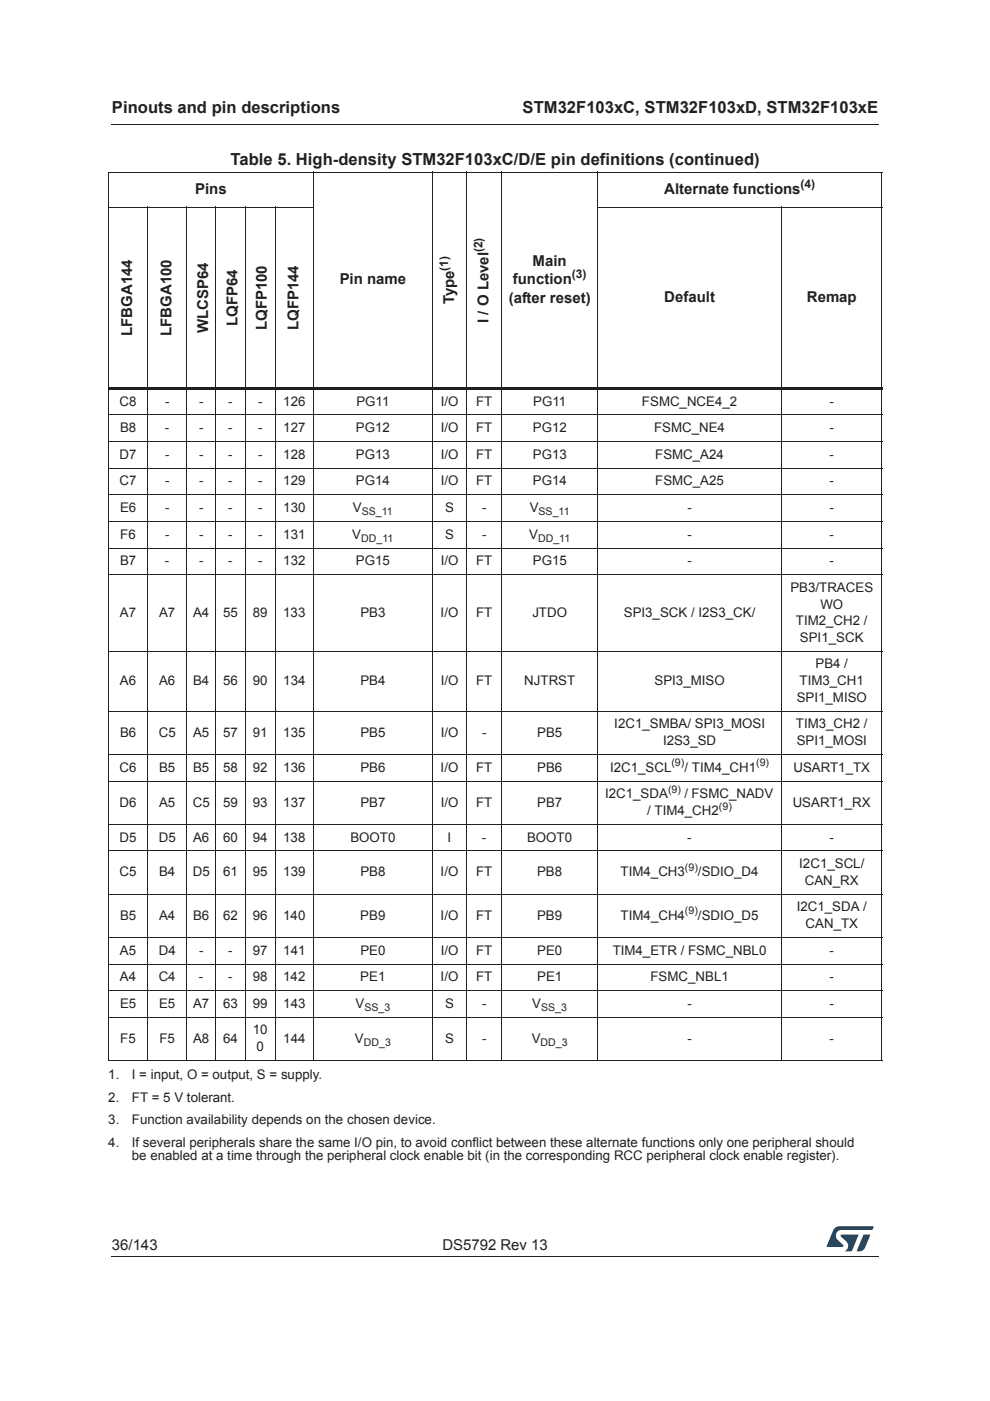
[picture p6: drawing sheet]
<svg xmlns="http://www.w3.org/2000/svg" width="210mm" height="297mm" viewBox="0 0 210 297" stroke-linecap="round" stroke-linejoin="round" font-family="sans-serif">
<defs><g id="words">
<g font-size="3.5" fill="#231f20">
<text x="23.7" y="23.9">Pinouts and pin descriptions</text>
<text x="110.8" y="23.9">STM32F103xC, STM32F103xD, STM32F103xE</text>
<text x="48.9" y="35">Table 5. High-density STM32F103xC/D/E pin definitions (continued)</text>
</g>
<g font-size="3.2" fill="#231f20">
<text x="41.4" y="41.1">Pins</text>
<text x="140.9" y="41.1">Alternate functions</text>
<text x="112.9" y="56.4">Main</text>
<text x="72" y="60.3">Pin name</text>
<text x="96.3" y="64.6" transform="rotate(-90 96.3 64.6)">Type</text>
<text x="107.9" y="64.2">(after reset)</text>
<text x="108.7" y="60.3">function</text>
<text x="140.9" y="64">Default</text>
<text x="171.1" y="64">Remap</text>
<text x="28" y="71.2" transform="rotate(-90 28 71.2)">LFBGA144</text>
<text x="36.3" y="71.2" transform="rotate(-90 36.3 71.2)">LFBGA100</text>
<text x="44.2" y="70.6" transform="rotate(-90 44.2 70.6)">WLCSP64</text>
<text x="50.4" y="69.1" transform="rotate(-90 50.4 69.1)">LQFP64</text>
<text x="56.6" y="70" transform="rotate(-90 56.6 70)">LQFP100</text>
<text x="63.3" y="70" transform="rotate(-90 63.3 70)">LQFP144</text>
<text x="103.6" y="68.4" transform="rotate(-90 103.6 68.4)">I / O Level</text>
<text x="23.7" y="265.1">36/143</text>
<text x="93.8" y="265.1">DS5792 Rev 13</text>
</g>
<g font-size="2.8" fill="#231f20">
<text x="25.4" y="86">C8</text>
<text x="35" y="86">-</text>
<text x="42.2" y="86">-</text>
<text x="48.4" y="86">-</text>
<text x="54.7" y="86">-</text>
<text x="60.1" y="86">126</text>
<text x="75.6" y="86">PG11</text>
<text x="93.4" y="86">I/O</text>
<text x="101" y="86">FT</text>
<text x="113.1" y="86">PG11</text>
<text x="136.1" y="86">FSMC_NCE4_2</text>
<text x="175.9" y="86">-</text>
<text x="25.4" y="91.6">B8</text>
<text x="35" y="91.6">-</text>
<text x="42.2" y="91.6">-</text>
<text x="48.4" y="91.6">-</text>
<text x="54.7" y="91.6">-</text>
<text x="60.1" y="91.6">127</text>
<text x="75.5" y="91.6">PG12</text>
<text x="93.4" y="91.6">I/O</text>
<text x="101" y="91.6">FT</text>
<text x="113" y="91.6">PG12</text>
<text x="138.7" y="91.6">FSMC_NE4</text>
<text x="175.9" y="91.6">-</text>
<text x="25.4" y="97.3">D7</text>
<text x="35" y="97.3">-</text>
<text x="42.2" y="97.3">-</text>
<text x="48.4" y="97.3">-</text>
<text x="54.7" y="97.3">-</text>
<text x="60.1" y="97.3">128</text>
<text x="75.5" y="97.3">PG13</text>
<text x="93.4" y="97.3">I/O</text>
<text x="101" y="97.3">FT</text>
<text x="113" y="97.3">PG13</text>
<text x="138.9" y="97.3">FSMC_A24</text>
<text x="175.9" y="97.3">-</text>
<text x="25.4" y="102.9">C7</text>
<text x="35" y="102.9">-</text>
<text x="42.2" y="102.9">-</text>
<text x="48.4" y="102.9">-</text>
<text x="54.7" y="102.9">-</text>
<text x="60.1" y="102.9">129</text>
<text x="75.5" y="102.9">PG14</text>
<text x="93.4" y="102.9">I/O</text>
<text x="101" y="102.9">FT</text>
<text x="113" y="102.9">PG14</text>
<text x="138.9" y="102.9">FSMC_A25</text>
<text x="175.9" y="102.9">-</text>
<text x="25.4" y="108.6">E6</text>
<text x="35" y="108.6">-</text>
<text x="42.2" y="108.6">-</text>
<text x="48.4" y="108.6">-</text>
<text x="54.7" y="108.6">-</text>
<text x="60.1" y="108.6">130</text>
<text x="74.8" y="108.6">V</text>
<text x="94.4" y="108.6">S</text>
<text x="102.2" y="108.6">-</text>
<text x="112.3" y="108.6">V</text>
<text x="145.7" y="108.6">-</text>
<text x="175.9" y="108.6">-</text>
<text x="25.4" y="119.9">B7</text>
<text x="25.5" y="114.2">F6</text>
<text x="35" y="119.9">-</text>
<text x="35" y="114.2">-</text>
<text x="42.2" y="119.9">-</text>
<text x="42.2" y="114.2">-</text>
<text x="48.4" y="119.9">-</text>
<text x="48.4" y="114.2">-</text>
<text x="54.7" y="119.9">-</text>
<text x="54.7" y="114.2">-</text>
<text x="60.1" y="119.9">132</text>
<text x="60.1" y="114.2">131</text>
<text x="74.7" y="114.2">V</text>
<text x="75.4" y="119.9">PG15</text>
<text x="93.4" y="119.9">I/O</text>
<text x="94.4" y="114.2">S</text>
<text x="101" y="119.9">FT</text>
<text x="102.2" y="114.2">-</text>
<text x="112.2" y="114.2">V</text>
<text x="113" y="119.9">PG15</text>
<text x="145.7" y="119.9">-</text>
<text x="145.7" y="114.2">-</text>
<text x="175.9" y="119.9">-</text>
<text x="175.9" y="114.2">-</text>
<text x="167.6" y="125.5">PB3/TRACES</text>
<text x="25.4" y="130.8">A7</text>
<text x="33.7" y="130.8">A7</text>
<text x="40.9" y="130.8">A4</text>
<text x="47.3" y="130.8">55</text>
<text x="53.6" y="130.8">89</text>
<text x="60.1" y="130.8">133</text>
<text x="76.4" y="130.8">PB3</text>
<text x="93.4" y="130.8">I/O</text>
<text x="100.9" y="130.8">FT</text>
<text x="112.9" y="130.8">JTDO</text>
<text x="132.3" y="130.8">SPI3_SCK / I2S3_CK/</text>
<text x="173.9" y="129">WO</text>
<text x="168.7" y="132.6">TIM2_CH2 /</text>
<text x="169.6" y="136.1">SPI1_SCK</text>
<text x="172.9" y="141.7">PB4 /</text>
<text x="25.4" y="145.3">A6</text>
<text x="33.7" y="145.3">A6</text>
<text x="40.9" y="145.3">B4</text>
<text x="47.3" y="145.3">56</text>
<text x="53.6" y="145.3">90</text>
<text x="60.1" y="145.3">134</text>
<text x="76.4" y="145.3">PB4</text>
<text x="93.4" y="145.3">I/O</text>
<text x="101" y="145.3">FT</text>
<text x="111.2" y="145.3">NJTRST</text>
<text x="138.8" y="145.3">SPI3_MISO</text>
<text x="168.9" y="148.8">SPI1_MISO</text>
<text x="169.5" y="145.3">TIM3_CH1</text>
<text x="130.2" y="154.4">I2C1_SMBA/ SPI3_MOSI</text>
<text x="168.7" y="154.4">TIM3_CH2 /</text>
<text x="25.4" y="156.2">B6</text>
<text x="33.7" y="156.2">C5</text>
<text x="40.9" y="156.2">A5</text>
<text x="47.3" y="156.2">57</text>
<text x="53.6" y="156.2">91</text>
<text x="60.1" y="156.2">135</text>
<text x="76.4" y="156.2">PB5</text>
<text x="93.4" y="156.2">I/O</text>
<text x="102.2" y="156.2">-</text>
<text x="113.9" y="156.2">PB5</text>
<text x="140.6" y="158">I2S3_SD</text>
<text x="168.9" y="158">SPI1_MOSI</text>
<text x="25.4" y="163.6">C6</text>
<text x="33.7" y="163.6">B5</text>
<text x="40.9" y="163.6">B5</text>
<text x="47.3" y="163.6">58</text>
<text x="53.6" y="163.6">92</text>
<text x="60.1" y="163.6">136</text>
<text x="76.4" y="163.6">PB6</text>
<text x="93.4" y="163.6">I/O</text>
<text x="100.9" y="163.6">FT</text>
<text x="113.9" y="163.6">PB6</text>
<text x="129.4" y="163.6">I2C1_SCL</text>
<text x="145.1" y="163.6">/ TIM4_CH1</text>
<text x="168.2" y="163.6">USART1_TX</text>
<text x="25.4" y="171">D6</text>
<text x="33.7" y="171">A5</text>
<text x="40.9" y="171">C5</text>
<text x="47.3" y="171">59</text>
<text x="53.6" y="171">93</text>
<text x="60.1" y="171">137</text>
<text x="76.4" y="171">PB7</text>
<text x="93.4" y="171">I/O</text>
<text x="100.9" y="171">FT</text>
<text x="113.9" y="171">PB7</text>
<text x="128.3" y="169.2">I2C1_SDA</text>
<text x="137.2" y="172.8">/ TIM4_CH2</text>
<text x="145.1" y="169.2">/ FSMC_NADV</text>
<text x="168.1" y="171">USART1_RX</text>
<text x="25.4" y="178.4">D5</text>
<text x="33.7" y="178.4">D5</text>
<text x="40.9" y="178.4">A6</text>
<text x="47.3" y="178.4">60</text>
<text x="53.6" y="178.4">94</text>
<text x="60.1" y="178.4">138</text>
<text x="74.3" y="178.4">BOOT0</text>
<text x="94.9" y="178.4">I</text>
<text x="102.2" y="178.4">-</text>
<text x="111.7" y="178.4">BOOT0</text>
<text x="145.7" y="178.4">-</text>
<text x="175.9" y="178.4">-</text>
<text x="25.4" y="185.8">C5</text>
<text x="33.7" y="185.8">B4</text>
<text x="40.9" y="185.8">D5</text>
<text x="47.3" y="185.8">61</text>
<text x="53.6" y="185.8">95</text>
<text x="60.1" y="185.8">139</text>
<text x="76.4" y="185.8">PB8</text>
<text x="93.4" y="185.8">I/O</text>
<text x="100.9" y="185.8">FT</text>
<text x="113.9" y="185.8">PB8</text>
<text x="131.6" y="185.8">TIM4_CH3</text>
<text x="148" y="185.8">/SDIO_D4</text>
<text x="169.5" y="184.1">I2C1_SCL/</text>
<text x="170.6" y="187.6">CAN_RX</text>
<text x="25.4" y="195">B5</text>
<text x="33.7" y="195">A4</text>
<text x="40.9" y="195">B6</text>
<text x="47.3" y="195">62</text>
<text x="53.6" y="195">96</text>
<text x="60.1" y="195">140</text>
<text x="76.4" y="195">PB9</text>
<text x="93.4" y="195">I/O</text>
<text x="100.9" y="195">FT</text>
<text x="113.9" y="195">PB9</text>
<text x="131.6" y="195">TIM4_CH4</text>
<text x="148" y="195">/SDIO_D5</text>
<text x="168.9" y="193.2">I2C1_SDA /</text>
<text x="170.8" y="196.8">CAN_TX</text>
<text x="25.4" y="202.4">A5</text>
<text x="33.7" y="202.4">D4</text>
<text x="42.2" y="202.4">-</text>
<text x="48.4" y="202.4">-</text>
<text x="53.6" y="202.4">97</text>
<text x="60.1" y="202.4">141</text>
<text x="76.4" y="202.4">PE0</text>
<text x="93.4" y="202.4">I/O</text>
<text x="101" y="202.4">FT</text>
<text x="113.9" y="202.4">PE0</text>
<text x="129.9" y="202.4">TIM4_ETR / FSMC_NBL0</text>
<text x="175.9" y="202.4">-</text>
<text x="25.4" y="208">A4</text>
<text x="33.7" y="208">C4</text>
<text x="42.2" y="208">-</text>
<text x="48.4" y="208">-</text>
<text x="53.6" y="208">98</text>
<text x="60.1" y="208">142</text>
<text x="76.4" y="208">PE1</text>
<text x="93.4" y="208">I/O</text>
<text x="100.9" y="208">FT</text>
<text x="113.9" y="208">PE1</text>
<text x="137.9" y="208">FSMC_NBL1</text>
<text x="175.9" y="208">-</text>
<text x="25.4" y="213.7">E5</text>
<text x="33.7" y="213.7">E5</text>
<text x="40.9" y="213.7">A7</text>
<text x="47.3" y="213.7">63</text>
<text x="53.6" y="213.7">99</text>
<text x="60.1" y="213.7">143</text>
<text x="75.4" y="213.7">V</text>
<text x="94.4" y="213.7">S</text>
<text x="102.2" y="213.7">-</text>
<text x="112.9" y="213.7">V</text>
<text x="145.7" y="213.7">-</text>
<text x="175.9" y="213.7">-</text>
<text x="25.5" y="221.1">F5</text>
<text x="33.8" y="221.1">F5</text>
<text x="40.9" y="221.1">A8</text>
<text x="47.3" y="221.1">64</text>
<text x="53.6" y="219.3">10</text>
<text x="60.1" y="221.1">144</text>
<text x="75.2" y="221.1">V</text>
<text x="94.4" y="221.1">S</text>
<text x="102.2" y="221.1">-</text>
<text x="112.7" y="221.1">V</text>
<text x="145.7" y="221.1">-</text>
<text x="175.9" y="221.1">-</text>
<text x="54.4" y="222.9">0</text>
<text x="23" y="228.7">1.</text>
<text x="23" y="233.6">2.</text>
<text x="28" y="233.6">FT = 5 V tolerant.</text>
<text x="28" y="228.7">I = input, O = output, S = supply.</text>
<text x="23" y="238.4">3.</text>
<text x="28" y="238.4">Function availability depends on the chosen device.</text>
<text x="23" y="243.2">4.</text>
<text x="28" y="243.2">If several peripherals share the same I/O pin, to avoid conflict between these alternate functions only one peripheral should</text>
<text x="28" y="246">be enabled at a time through the peripheral clock enable bit (in the corresponding RCC peripheral clock enable register).</text>
</g>
<g font-size="2.5" fill="#231f20">
<text x="169.7" y="39.8">(4)</text>
<text x="102.3" y="53.5" transform="rotate(-90 102.3 53.5)">(2)</text>
<text x="95" y="57.4" transform="rotate(-90 95 57.4)">(1)</text>
<text x="121.3" y="59">(3)</text>
</g>
<g font-size="2.2" fill="#231f20">
<text x="76.7" y="109.3">SS_11</text>
<text x="114.2" y="109.3">SS_11</text>
<text x="76.6" y="114.9">DD_11</text>
<text x="114.1" y="114.9">DD_11</text>
<text x="142.4" y="162.5">(9)</text>
<text x="160.3" y="162.5">(9)</text>
<text x="141.6" y="168.1">(9)</text>
<text x="152.4" y="171.6">(9)</text>
<text x="145.2" y="184.7">(9)</text>
<text x="145.2" y="193.9">(9)</text>
<text x="77.3" y="214.4">SS_3</text>
<text x="114.7" y="214.4">SS_3</text>
<text x="77.1" y="221.8">DD_3</text>
<text x="114.6" y="221.8">DD_3</text>
</g>
</g></defs>
<path d="M23.6 26.2l.1 .2z" fill="#231f20"/>
<path d="M23.7 26.3h162.6" fill="none" stroke="#231f20" stroke-width=".21"/>
<path d="M23.6 266.2l.1 .2z" fill="#231f20"/>
<path d="M23.7 266.3h162.6" fill="none" stroke="#231f20" stroke-width=".21"/>
<path d="M175.2 260h10.1v5.3h-10.1z" fill="#fff"/>
<g fill="#015187">
<path d="M176.9 260.5l1-.5 7.4 .1-.4 .7h-6.4a1.31 1.31 0 0 0-1.3 1 1.31 1.31 0 0 0 .9 1.5l.7 .6v.4h-3.5z"/>
<path d="M183.1 261.8h1.4l-.6 1.6a2.16 2.16 0 0 1-1.3 1.9l-.9-.1z"/>
<path d="M178.3 261.8h3.7l-1.4 3.4-1.5 .1a1.43 1.43 0 0 0 .6-1.8l-1.4-1.3z"/>
</g>
<g fill="none" stroke="#231f20" stroke-width=".21">
<path d="M22.9 36.5h164.2M23 36.6v188.2M66.5 36.4v188.6M91.7 36.4v188.6M98.9 36.4v188.6M106.4 36.4v188.6M126.7 36.4v188.6M187 36.6v188.2M22.9 43.9h43.6M31.3 43.8v181.2M39.6 43.8v181.2M45.8 43.8v181.2"/>
<path d="M52 43.8v181.2M58.4 43.8v181.2M126.6 43.9h60.5M165.7 43.8v181.2"/>
</g>
<path d="M22.9 82.1h164.2v.5h-164.2z" fill="#231f20"/>
<g fill="none" stroke="#231f20" stroke-width=".21">
<path d="M22.9 88h164.2M22.9 93.6h164.2M22.9 99.3h164.2M22.9 104.9h164.2M22.9 110.6h164.2M22.9 116.2h164.2M22.9 121.9h164.2M22.9 138.1h164.2M22.9 150.8h164.2M22.9 160h164.2M22.9 165.6h164.2M22.9 174.8h164.2"/>
<path d="M22.9 180.4h164.2M22.9 189.6h164.2M22.9 198.8h164.2M22.9 204.4h164.2M22.9 210h164.2M22.9 215.7h164.2M22.9 224.9h164.2"/>
</g>
<use href="#words"/>
</svg>
